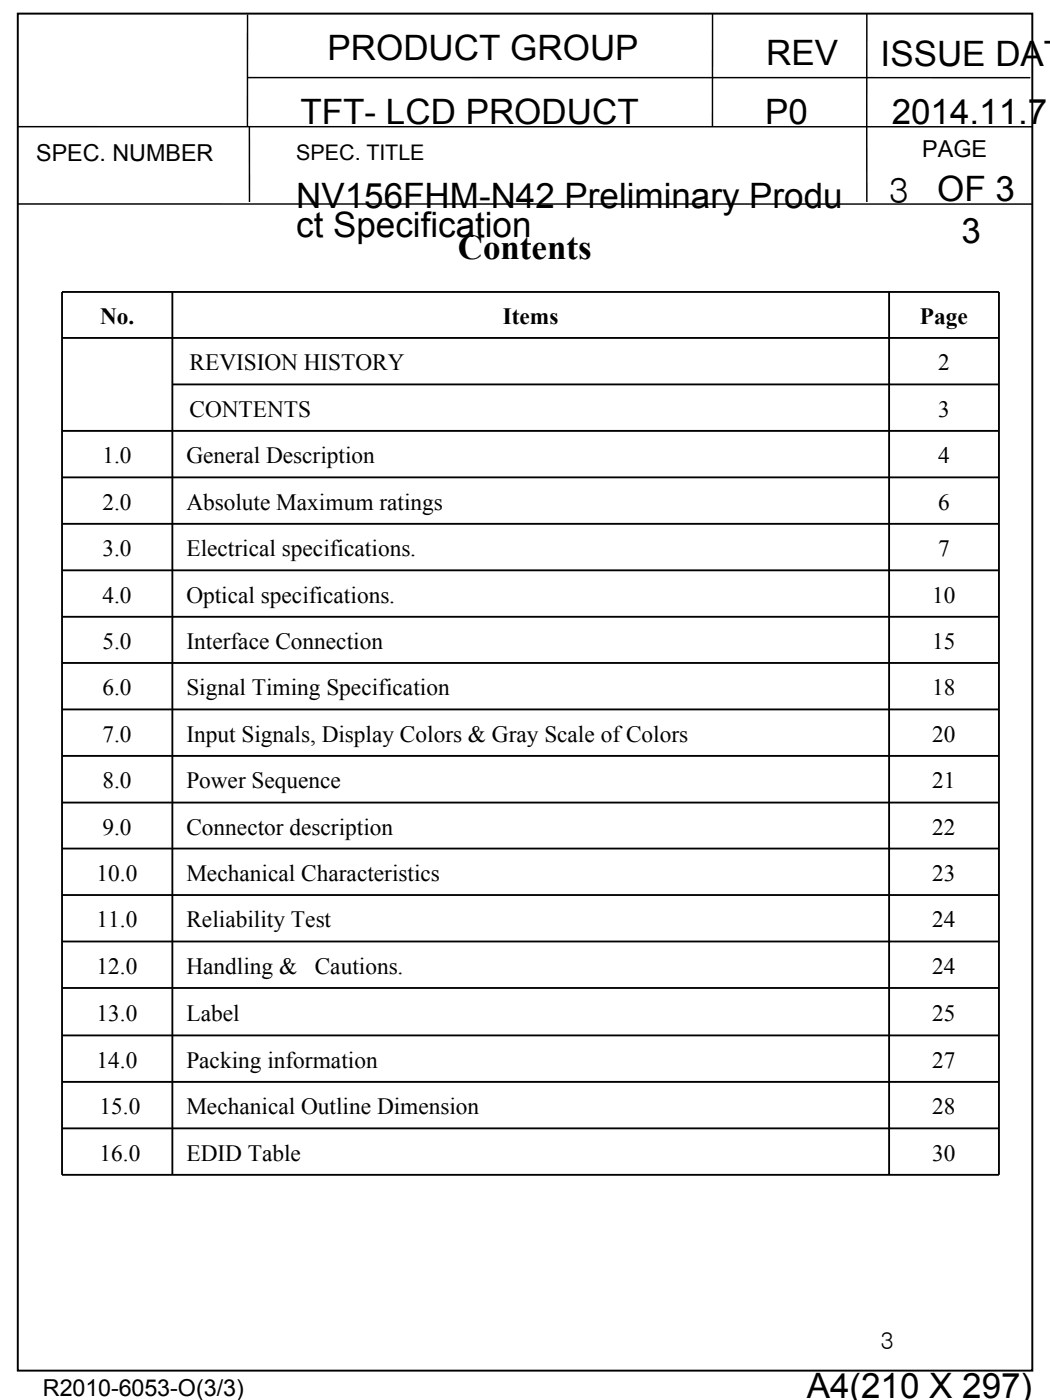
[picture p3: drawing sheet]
<svg xmlns="http://www.w3.org/2000/svg" width="190mm" height="254mm" viewBox="0 0 190 254" stroke-linecap="round" stroke-linejoin="round" font-family="sans-serif">
<defs><g id="words">
<g font-size="6.4">
<text x="59.4" y="10.8">PRODUCT GROUP</text>
<text x="139" y="11.8">REV</text>
<text x="159.8" y="12">ISSUE DAT</text>
<text x="54.5" y="22.5">TFT- LCD PRODUCT</text>
<text x="138.8" y="22.6">P0</text>
<text x="161.8" y="22.6">2014.11.7</text>
<text x="53.7" y="37.7">NV156FHM-N42 Preliminary Produ</text>
<text x="161.3" y="36.8">3</text>
<text x="170" y="36.5">OF 3</text>
<text x="53.7" y="43">ct Specification</text>
<text x="83" y="47">Contents</text>
<text x="174.4" y="44.2">3</text>
<text x="146.4" y="253.7">A4(210 X 297)</text>
</g>
<g font-size="4.2">
<text x="6.6" y="29.2">SPEC. NUMBER</text>
<text x="167.3" y="28.5">PAGE</text>
<text x="18.2" y="58.8">No.</text>
<text x="91.2" y="58.8">Items</text>
<text x="166.9" y="58.8">Page</text>
<text x="34.4" y="67.2">REVISION HISTORY</text>
<text x="170.2" y="67.2">2</text>
<text x="34.4" y="75.6">CONTENTS</text>
<text x="170.2" y="75.6">3</text>
<text x="18.6" y="84">1.0</text>
<text x="33.8" y="84">General Description</text>
<text x="170.2" y="84">4</text>
<text x="18.6" y="92.5">2.0</text>
<text x="33.8" y="92.5">Absolute Maximum ratings</text>
<text x="170.2" y="92.5">6</text>
<text x="18.6" y="100.9">3.0</text>
<text x="33.8" y="100.9">Electrical specifications.</text>
<text x="170.2" y="100.9">7</text>
<text x="18.6" y="109.3">4.0</text>
<text x="33.8" y="109.3">Optical specifications.</text>
<text x="169.1" y="109.3">10</text>
<text x="18.6" y="117.7">5.0</text>
<text x="33.8" y="117.7">Interface Connection</text>
<text x="169.1" y="117.7">15</text>
<text x="18.6" y="126.1">6.0</text>
<text x="33.8" y="126.1">Signal Timing Specification</text>
<text x="169.1" y="126.1">18</text>
<text x="18.6" y="134.6">7.0</text>
<text x="33.8" y="134.6">Input Signals, Display Colors &amp; Gray Scale of Colors</text>
<text x="169.1" y="134.6">20</text>
<text x="18.6" y="143">8.0</text>
<text x="33.8" y="143">Power Sequence</text>
<text x="169.1" y="143">21</text>
<text x="18.6" y="151.4">9.0</text>
<text x="33.8" y="151.4">Connector description</text>
<text x="169.1" y="151.4">22</text>
<text x="17.5" y="159.8">10.0</text>
<text x="33.8" y="159.8">Mechanical Characteristics</text>
<text x="169.1" y="159.8">23</text>
<text x="17.5" y="168.2">11.0</text>
<text x="33.8" y="168.2">Reliability Test</text>
<text x="169.1" y="168.2">24</text>
<text x="17.5" y="176.7">12.0</text>
<text x="33.8" y="176.7">Handling &amp;</text>
<text x="57.1" y="176.7">Cautions.</text>
<text x="169.1" y="176.7">24</text>
<text x="17.5" y="185.2">13.0</text>
<text x="33.8" y="185.2">Label</text>
<text x="169.1" y="185.2">25</text>
<text x="17.5" y="193.7">14.0</text>
<text x="33.8" y="193.7">Packing information</text>
<text x="169.1" y="193.7">27</text>
<text x="18.1" y="202.1">15.0</text>
<text x="33.8" y="202.1">Mechanical Outline Dimension</text>
<text x="169.1" y="202.1">28</text>
<text x="18.1" y="210.6">16.0</text>
<text x="33.8" y="210.6">EDID Table</text>
<text x="169.1" y="210.6">30</text>
<text x="159.8" y="244.7">3</text>
<text x="7.8" y="253.2">R2010-6053-O(3/3)</text>
</g>
<text font-size="3.9" x="53.7" y="28.9">SPEC. TITLE</text>
</g></defs>
<g fill="#000">
<path d="M44.9 13.9l142 .1v.2h-142zM3.2 22.9h184.1v.2h-184.1zM3.2 36.9h184.1v.3l-184.1-.1zM44.8 2.6h.2v20.4h-.2zM45.1 23h.3v13.7h-.3zM129.1 2.5h.3v20.4h-.3zM157.1 23h.3v13.7h-.3zM157.1 2.5h.3v20.4h-.3z"/>
<path d="M3.2 2.6l.2-.1v246.2l-.2-.2h184.1l-.2 .2v-246.2l.2 .1zM3.1 2.3h184.4v246.5h-184.4z"/>
</g>
<g fill="none" stroke="#000" stroke-width=".34">
<path d="M11.3 53h169.9v160.1h-169.9zM31.3 53v160.1M161.3 53v160.1M11.3 61.3h169.9M11.3 78.2h169.9M31.3 69.7h149.9M11.3 86.6h169.9M11.3 95h169.9M11.3 103.5h169.9M11.3 111.9h169.9M11.3 120.3h169.9M11.3 128.7h169.9"/>
<path d="M11.3 137.1h169.9M11.3 145.6h169.9M11.3 154h169.9M11.3 162.4h169.9M11.3 170.8h169.9M11.3 179.2h169.9M11.3 187.9h169.9M11.3 196.3h169.9M11.3 204.7h169.9"/>
</g>
<use href="#words"/>
</svg>
